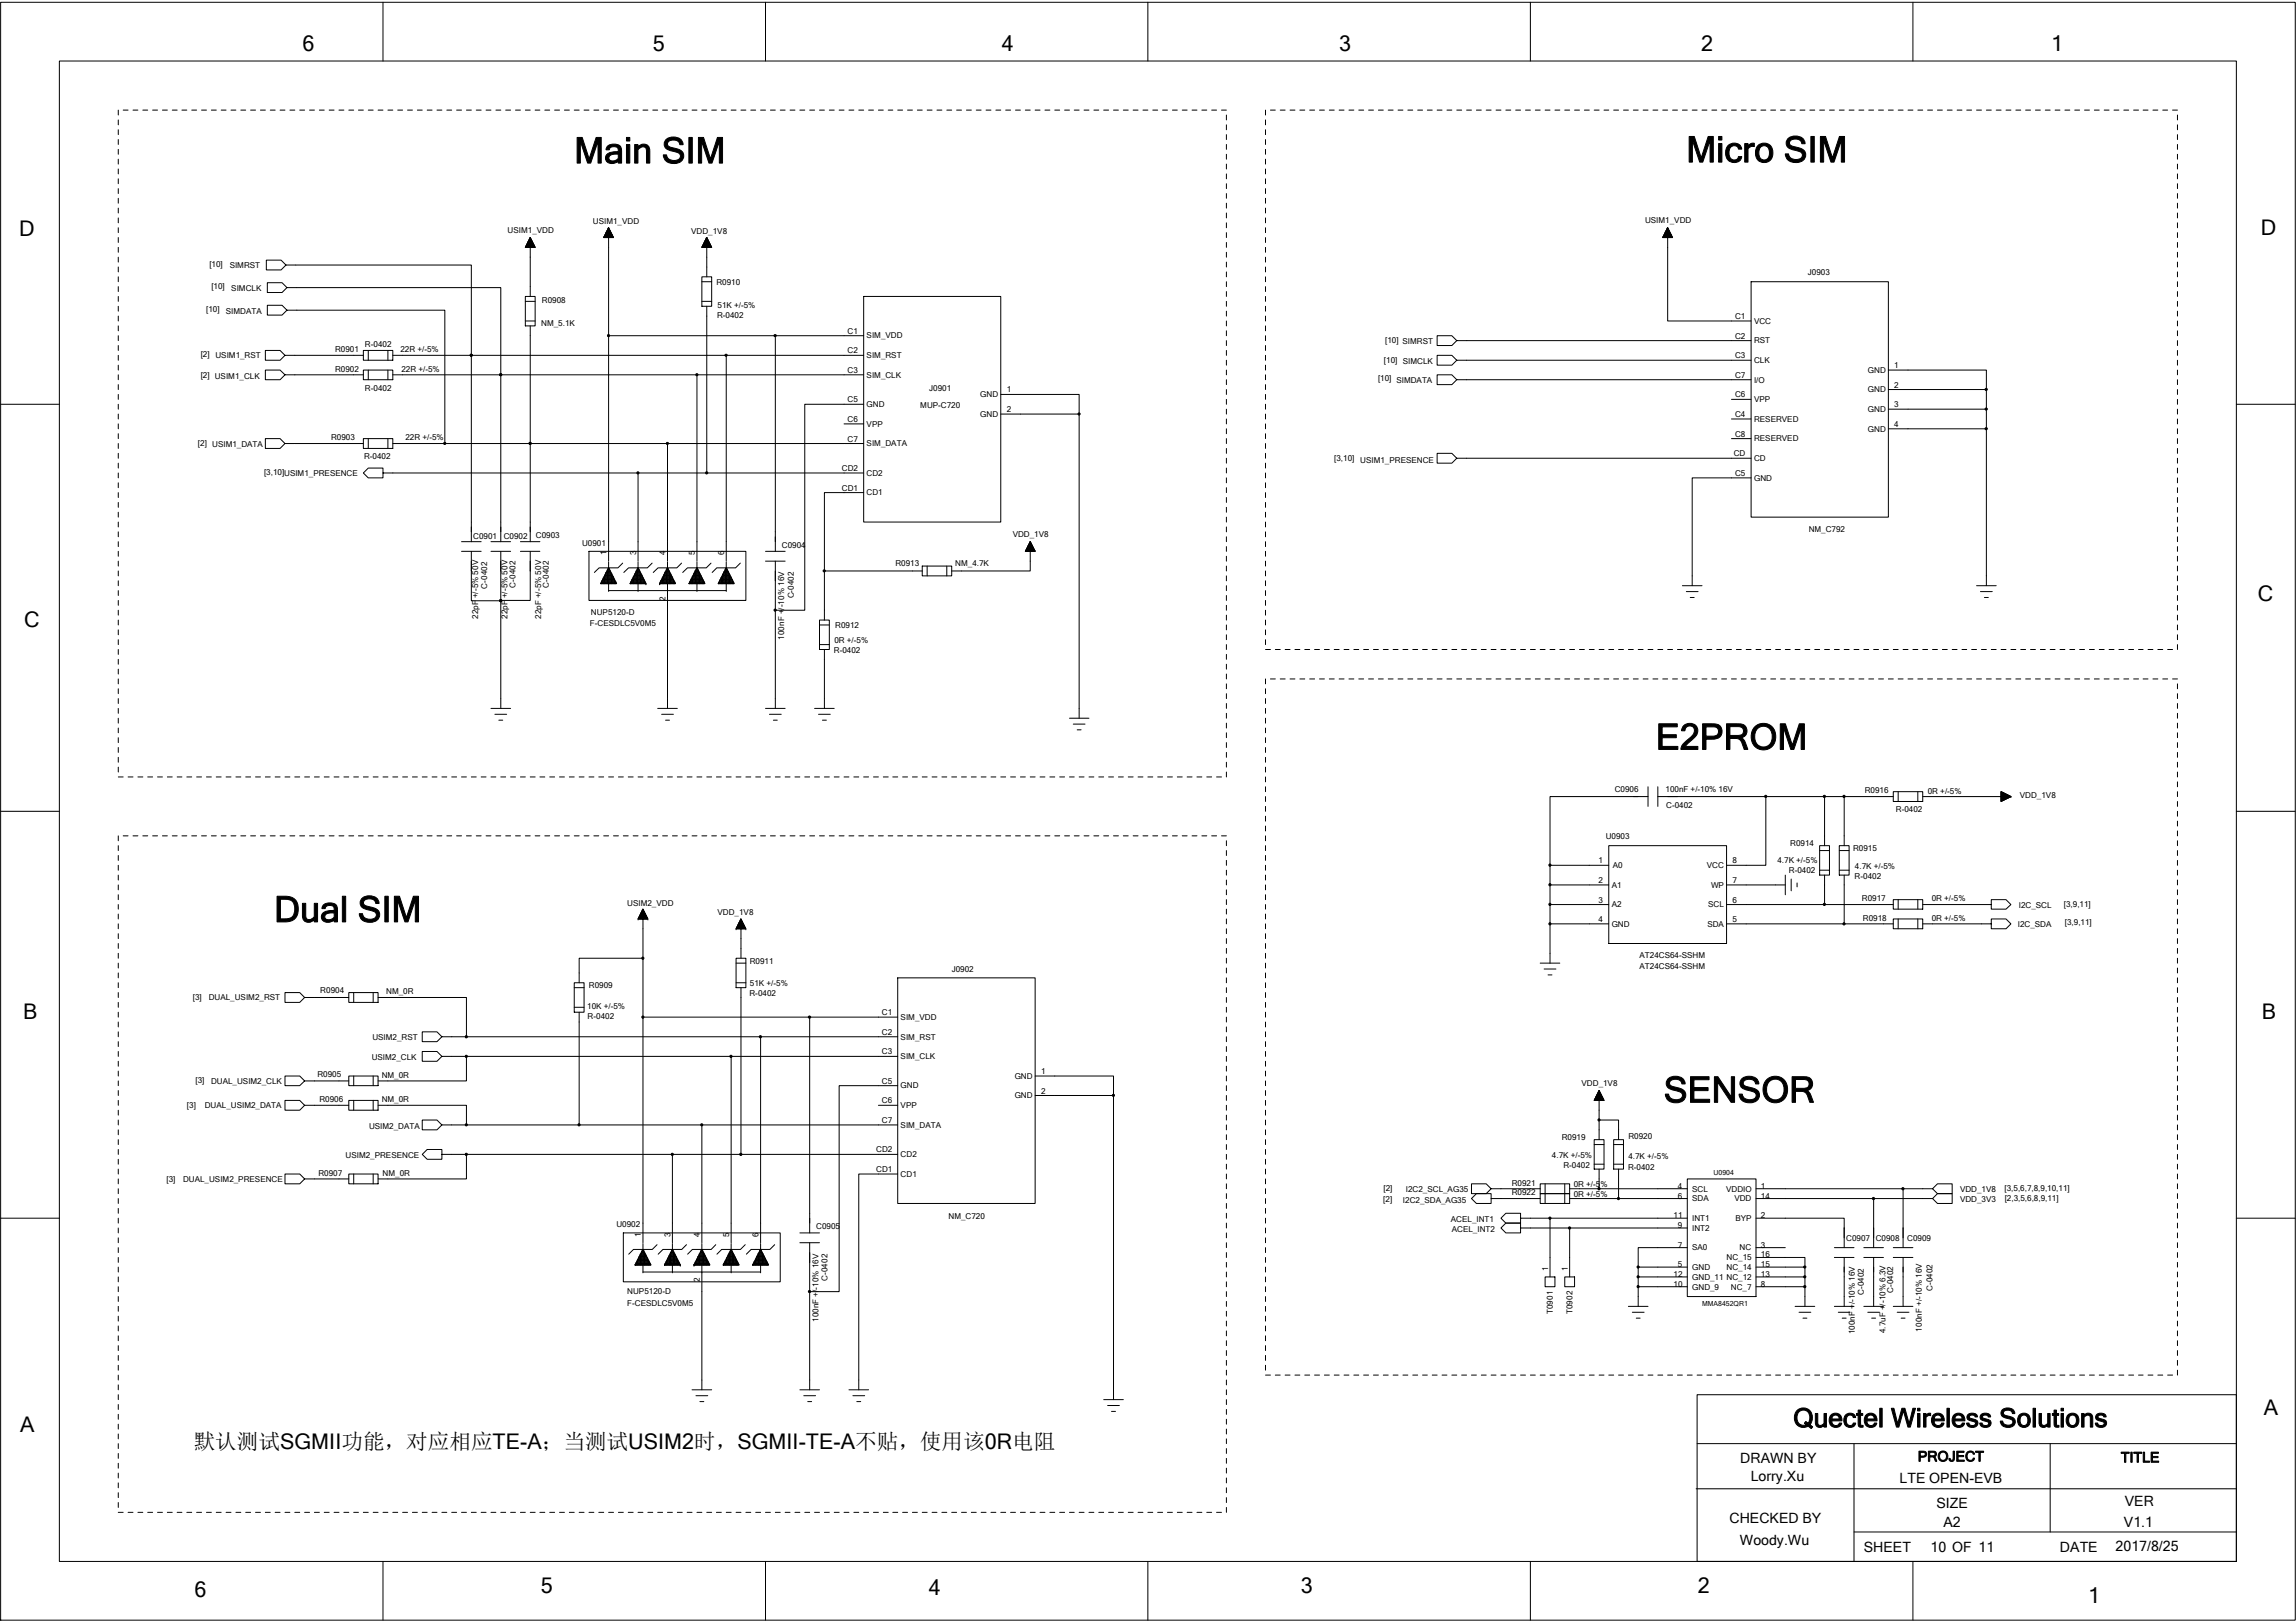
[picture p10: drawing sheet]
<svg xmlns="http://www.w3.org/2000/svg" width="297mm" height="210mm" viewBox="0 0 297 210" stroke-linecap="round" stroke-linejoin="round" font-family="sans-serif">
<defs><g id="words">
<g font-size="4.6">
<text x="74.3" y="21.1">Main SIM</text>
<text x="218.2" y="21">Micro SIM</text>
<text x="214.2" y="97">E2PROM</text>
<text x="35.5" y="119.3">Dual SIM</text>
<text x="215.2" y="142.6">SENSOR</text>
</g>
<text font-size="3.4" x="232" y="184.6">Quectel Wireless Solutions</text>
<g font-size="2.8">
<text x="39.2" y="6.6">6</text>
<text x="84.5" y="6.6">5</text>
<text x="129.6" y="6.6">4</text>
<text x="173.2" y="6.6">3</text>
<text x="220.1" y="6.6">2</text>
<text x="265.4" y="6.6">1</text>
<text x="2.5" y="30.5">D</text>
<text x="292.5" y="30.4">D</text>
<text x="292.1" y="77.8">C</text>
<text x="3.1" y="81.1">C</text>
<text x="3" y="131.8">B</text>
<text x="292.6" y="131.8">B</text>
<text x="2.6" y="185.3">A</text>
<text x="292.9" y="183.1">A</text>
<text x="25.1" y="187.4">默认测试SGMII功能，对应相应TE-A；当测试USIM2时，SGMII-TE-A不贴，使用该0R电阻</text>
<text x="25.2" y="206.6">6</text>
<text x="70" y="206.1">5</text>
<text x="120.2" y="206.3">4</text>
<text x="168.3" y="206.1">3</text>
<text x="219.7" y="206.1">2</text>
<text x="270.2" y="207.3">1</text>
</g>
<g font-size="1.8">
<text x="225.1" y="189.3">DRAWN BY</text>
<text x="226.5" y="191.6">Lorry.Xu</text>
<text x="245.7" y="191.9">LTE OPEN-EVB</text>
<text x="248.1" y="189.1">PROJECT</text>
<text x="274.4" y="189.2">TITLE</text>
<text x="223.7" y="197.1">CHECKED BY</text>
<text x="250.5" y="195.2">SIZE</text>
<text x="251.4" y="197.6">A2</text>
<text x="274.8" y="197.6">V1.1</text>
<text x="274.9" y="194.9">VER</text>
<text x="225.1" y="199.9">Woody.Wu</text>
<text x="241.1" y="200.7">SHEET</text>
<text x="249.8" y="200.7">10 OF 11</text>
<text x="266.5" y="200.7">DATE</text>
<text x="273.7" y="200.6">2017/8/25</text>
</g>
<g font-size="1">
<text x="76.7" y="29">USIM1_VDD</text>
<text x="212.8" y="28.8">USIM1_VDD</text>
<text x="27.1" y="34.5">[10]</text>
<text x="29.7" y="34.7">SIMRST</text>
<text x="65.7" y="30.1">USIM1_VDD</text>
<text x="89.4" y="30.2">VDD_1V8</text>
<text x="233.9" y="35.6">J0903</text>
<text x="26.7" y="40.3">[10]</text>
<text x="27.3" y="37.4">[10]</text>
<text x="29.2" y="40.6">SIMDATA</text>
<text x="29.9" y="37.6">SIMCLK</text>
<text x="70.1" y="39.2">R0908</text>
<text x="92.7" y="36.9">R0910</text>
<text x="92.8" y="41.1">R-0402</text>
<text x="92.8" y="39.9">51K +/-5%</text>
<text x="224.5" y="41.3">C1</text>
<text x="226.9" y="41.9">VCC</text>
<text x="26" y="46.2">[2]</text>
<text x="27.9" y="46.4">USIM1_RST</text>
<text x="43.3" y="45.6">R0901</text>
<text x="47.2" y="44.8">R-0402</text>
<text x="51.8" y="45.6">22R +/-5%</text>
<text x="70" y="42.1">NM_5.1K</text>
<text x="109.7" y="45.7">C2</text>
<text x="109.7" y="43.2">C1</text>
<text x="112.1" y="46.3">SIM_RST</text>
<text x="112.1" y="43.8">SIM_VDD</text>
<text x="179" y="47">[10] SIMCLK</text>
<text x="179.2" y="44.3">[10] SIMRST</text>
<text x="224.5" y="43.8">C2</text>
<text x="224.5" y="46.4">C3</text>
<text x="226.9" y="44.4">RST</text>
<text x="226.9" y="47">CLK</text>
<text x="245.1" y="47.6">1</text>
<text x="26" y="48.9">[2] USIM1_CLK</text>
<text x="43.3" y="48.1">R0902</text>
<text x="47.2" y="50.5">R-0402</text>
<text x="51.9" y="48.1">22R +/-5%</text>
<text x="109.7" y="48.2">C3</text>
<text x="109.7" y="52">C5</text>
<text x="112.1" y="48.9">SIM_CLK</text>
<text x="112.1" y="52.7">GND</text>
<text x="119.1" y="52.8">MUP-C720</text>
<text x="120.2" y="50.5">J0901</text>
<text x="126.8" y="51.4">GND</text>
<text x="126.8" y="53.9">GND</text>
<text x="130.2" y="50.8">1</text>
<text x="130.2" y="53.3">2</text>
<text x="178.3" y="49.3">[10] SIMDATA</text>
<text x="224.5" y="51.4">C6</text>
<text x="224.5" y="48.9">C7</text>
<text x="224.5" y="54">C4</text>
<text x="226.9" y="52">VPP</text>
<text x="226.9" y="49.5">I/O</text>
<text x="241.7" y="48.2">GND</text>
<text x="241.7" y="50.8">GND</text>
<text x="241.7" y="53.3">GND</text>
<text x="245.1" y="50.1">2</text>
<text x="245.1" y="52.7">3</text>
<text x="25.6" y="57.7">[2] USIM1_DATA</text>
<text x="42.8" y="57">R0903</text>
<text x="47.1" y="59.4">R-0402</text>
<text x="52.4" y="57">22R +/-5%</text>
<text x="109.7" y="57.1">C7</text>
<text x="109.7" y="54.6">C6</text>
<text x="112.1" y="57.7">SIM_DATA</text>
<text x="112.1" y="55.2">VPP</text>
<text x="172.6" y="59.7">[3,10]</text>
<text x="176" y="59.8">USIM1_PRESENCE</text>
<text x="224.3" y="59">CD</text>
<text x="224.5" y="56.5">C8</text>
<text x="226.9" y="54.6">RESERVED</text>
<text x="226.9" y="57.1">RESERVED</text>
<text x="226.9" y="59.6">CD</text>
<text x="241.7" y="55.8">GND</text>
<text x="245.1" y="55.2">4</text>
<text x="34.2" y="61.4">[3,10]USIM1_PRESENCE</text>
<text x="108.9" y="63.5">CD1</text>
<text x="108.9" y="60.9">CD2</text>
<text x="112.1" y="64.1">CD1</text>
<text x="112.1" y="61.6">CD2</text>
<text x="224.5" y="61.6">C5</text>
<text x="226.9" y="62.2">GND</text>
<text x="61.2" y="69.7">C0901</text>
<text x="65.2" y="69.7">C0902</text>
<text x="69.3" y="69.6">C0903</text>
<text x="75.3" y="70.6">U0901</text>
<text x="78.5" y="71.8" transform="rotate(-90 78.5 71.8)">1</text>
<text x="82.3" y="71.8" transform="rotate(-90 82.3 71.8)">3</text>
<text x="86.1" y="71.8" transform="rotate(-90 86.1 71.8)">4</text>
<text x="89.9" y="71.8" transform="rotate(-90 89.9 71.8)">5</text>
<text x="93.7" y="71.8" transform="rotate(-90 93.7 71.8)">6</text>
<text x="101.2" y="70.9">C0904</text>
<text x="131" y="69.4">VDD_1V8</text>
<text x="234" y="68.8">NM_C792</text>
<text x="63" y="76.2" transform="rotate(-90 63 76.2)">C-0402</text>
<text x="66.7" y="76" transform="rotate(-90 66.7 76)">C-0402</text>
<text x="71" y="76" transform="rotate(-90 71 76)">C-0402</text>
<text x="86.1" y="77.8" transform="rotate(-90 86.1 77.8)">2</text>
<text x="102.7" y="77.4" transform="rotate(-90 102.7 77.4)">C-0402</text>
<text x="115.8" y="73.3">R0913</text>
<text x="123.6" y="73.3">NM_4.7K</text>
<text x="61.9" y="80.1" transform="rotate(-90 61.9 80.1)">22pF +/-5% 50V</text>
<text x="65.7" y="80.1" transform="rotate(-90 65.7 80.1)">22pF +/-5% 50V</text>
<text x="70" y="80.1" transform="rotate(-90 70 80.1)">22pF +/-5% 50V</text>
<text x="76.3" y="81">F-CESDLC5V0M5</text>
<text x="76.5" y="79.6">NUP5120-D</text>
<text x="101.4" y="82.8" transform="rotate(-90 101.4 82.8)">100nF +/-10% 16V</text>
<text x="107.9" y="83.2">0R +/-5%</text>
<text x="108.1" y="81.2">R0912</text>
<text x="107.9" y="84.5">R-0402</text>
<text x="208.9" y="102.4">C0906</text>
<text x="215.5" y="102.4">100nF +/-10% 16V</text>
<text x="215.6" y="104.6">C-0402</text>
<text x="241.3" y="102.7">R0916</text>
<text x="245.3" y="105.1">R-0402</text>
<text x="249.4" y="102.8">0R +/-5%</text>
<text x="261.3" y="103.3">VDD_1V8</text>
<text x="206.8" y="111.7">1</text>
<text x="207.7" y="108.5">U0903</text>
<text x="208.6" y="112.3">A0</text>
<text x="220.8" y="112.3">VCC</text>
<text x="224.1" y="111.7">8</text>
<text x="230" y="111.7">4.7K +/-5%</text>
<text x="231.4" y="113">R-0402</text>
<text x="231.6" y="109.5">R0914</text>
<text x="239.7" y="110.2">R0915</text>
<text x="239.9" y="113.7">R-0402</text>
<text x="240" y="112.4">4.7K +/-5%</text>
<text x="81.1" y="117.2">USIM2_VDD</text>
<text x="92.8" y="118.4">VDD_1V8</text>
<text x="206.8" y="114.2">2</text>
<text x="206.8" y="116.8">3</text>
<text x="206.8" y="119.3">4</text>
<text x="208.5" y="114.9">A1</text>
<text x="208.5" y="117.4">A2</text>
<text x="208.5" y="119.9">GND</text>
<text x="220.9" y="119.9">SDA</text>
<text x="221" y="117.4">SCL</text>
<text x="221.4" y="114.8">WP</text>
<text x="224.1" y="114.2">7</text>
<text x="224.1" y="116.8">6</text>
<text x="224.1" y="119.3">5</text>
<text x="240.9" y="116.6">R0917</text>
<text x="241" y="119.1">R0918</text>
<text x="249.9" y="116.6">0R +/-5%</text>
<text x="249.9" y="119.1">0R +/-5%</text>
<text x="261" y="119.9">I2C_SDA</text>
<text x="261.2" y="117.5">I2C_SCL</text>
<text x="267" y="117.4">[3,9,11]</text>
<text x="267.1" y="119.6">[3,9,11]</text>
<text x="97" y="124.7">R0911</text>
<text x="123.1" y="125.8">J0902</text>
<text x="212.1" y="124">AT24CS64-SSHM</text>
<text x="212.1" y="125.3">AT24CS64-SSHM</text>
<text x="25" y="129.4">[3]</text>
<text x="27" y="129.4">DUAL_USIM2_RST</text>
<text x="41.4" y="128.5">R0904</text>
<text x="50" y="128.7">NM_0R</text>
<text x="76" y="130.6">10K +/-5%</text>
<text x="76" y="131.8">R-0402</text>
<text x="76.2" y="127.8">R0909</text>
<text x="97" y="128.8">R-0402</text>
<text x="97" y="127.5">51K +/-5%</text>
<text x="114.1" y="131.3">C1</text>
<text x="116.5" y="132">SIM_VDD</text>
<text x="48.1" y="137.2">USIM2_CLK</text>
<text x="48.2" y="134.5">USIM2_RST</text>
<text x="114.1" y="136.4">C3</text>
<text x="114.1" y="133.9">C2</text>
<text x="116.5" y="137">SIM_CLK</text>
<text x="116.5" y="134.5">SIM_RST</text>
<text x="24.2" y="143.4">[3]</text>
<text x="25.3" y="140.2">[3]</text>
<text x="26.5" y="143.4">DUAL_USIM2_DATA</text>
<text x="27.3" y="140.2">DUAL_USIM2_CLK</text>
<text x="41.1" y="139.3">R0905</text>
<text x="41.3" y="142.6">R0906</text>
<text x="49.4" y="142.6">NM_0R</text>
<text x="49.4" y="139.5">NM_0R</text>
<text x="114.1" y="142.7">C6</text>
<text x="114.1" y="140.2">C5</text>
<text x="116.5" y="143.4">VPP</text>
<text x="116.5" y="140.8">GND</text>
<text x="131.3" y="139.6">GND</text>
<text x="131.3" y="142.1">GND</text>
<text x="134.7" y="139">1</text>
<text x="134.7" y="141.5">2</text>
<text x="204.6" y="140.5">VDD_1V8</text>
<text x="44.7" y="149.8">USIM2_PRESENCE</text>
<text x="47.7" y="146">USIM2_DATA</text>
<text x="113.4" y="149.1">CD2</text>
<text x="114.1" y="145.3">C7</text>
<text x="116.5" y="145.9">SIM_DATA</text>
<text x="116.5" y="149.7">CD2</text>
<text x="200.8" y="149.8">4.7K +/-5%</text>
<text x="202.1" y="147.6">R0919</text>
<text x="210.7" y="147.4">R0920</text>
<text x="210.7" y="150">4.7K +/-5%</text>
<text x="21.5" y="152.9">[3]</text>
<text x="23.7" y="152.9">DUAL_USIM2_PRESENCE</text>
<text x="41.2" y="152.1">R0907</text>
<text x="49.5" y="152.1">NM_0R</text>
<text x="113.4" y="151.6">CD1</text>
<text x="116.5" y="152.3">CD1</text>
<text x="179" y="155.6">[2]</text>
<text x="179" y="154">[2]</text>
<text x="181.5" y="155.7">I2C2_SDA_AG35</text>
<text x="181.9" y="154.2">I2C2_SCL_AG35</text>
<text x="195.6" y="153.4">R0921</text>
<text x="195.6" y="154.7">R0922</text>
<text x="202.3" y="151.1">R-0402</text>
<text x="203.6" y="153.5">0R +/-5%</text>
<text x="203.6" y="154.9">0R +/-5%</text>
<text x="210.6" y="151.4">R-0402</text>
<text x="217.1" y="153.8">4</text>
<text x="217.1" y="155.1">6</text>
<text x="218.9" y="154.2">SCL</text>
<text x="218.9" y="155.4">SDA</text>
<text x="223.3" y="154.2">VDDIO</text>
<text x="224.4" y="155.4">VDD</text>
<text x="227.8" y="153.8">1</text>
<text x="227.8" y="155.1">14</text>
<text x="253.6" y="154.2">VDD_1V8</text>
<text x="253.6" y="155.6">VDD_3V3</text>
<text x="259.3" y="154">[3,5,6,7,8,9,10,11]</text>
<text x="259.4" y="155.4">[2,3,5,6,8,9,11]</text>
<text x="79.8" y="158.7">U0902</text>
<text x="82.9" y="160" transform="rotate(-90 82.9 160)">1</text>
<text x="86.7" y="160" transform="rotate(-90 86.7 160)">3</text>
<text x="90.5" y="160" transform="rotate(-90 90.5 160)">4</text>
<text x="94.3" y="160" transform="rotate(-90 94.3 160)">5</text>
<text x="98.1" y="160" transform="rotate(-90 98.1 160)">6</text>
<text x="105.6" y="159">C0905</text>
<text x="122.7" y="157.7">NM_C720</text>
<text x="187.7" y="158.1">ACEL_INT1</text>
<text x="187.8" y="159.4">ACEL_INT2</text>
<text x="216.5" y="157.6">11</text>
<text x="217.1" y="161.4">7</text>
<text x="217.1" y="158.9">9</text>
<text x="218.9" y="161.8">SA0</text>
<text x="218.9" y="159.2">INT2</text>
<text x="218.9" y="158">INT1</text>
<text x="224.5" y="158">BYP</text>
<text x="225.1" y="161.8">NC</text>
<text x="227.8" y="157.6">2</text>
<text x="227.8" y="161.4">3</text>
<text x="238.9" y="160.5">C0907</text>
<text x="242.7" y="160.5">C0908</text>
<text x="246.7" y="160.5">C0909</text>
<text x="81.1" y="167.5">NUP5120-D</text>
<text x="90.5" y="165.9" transform="rotate(-90 90.5 165.9)">2</text>
<text x="107" y="165.7" transform="rotate(-90 107 165.7)">C-0402</text>
<text x="200.3" y="164.4" transform="rotate(-90 200.3 164.4)">1</text>
<text x="202.8" y="164.4" transform="rotate(-90 202.8 164.4)">1</text>
<text x="216.5" y="166.5">10</text>
<text x="216.5" y="165.2">12</text>
<text x="217.1" y="163.9">5</text>
<text x="218.9" y="164.3">GND</text>
<text x="218.9" y="166.8">GND_9</text>
<text x="218.9" y="165.6">GND_11 NC_12</text>
<text x="223.4" y="164.3">NC_14</text>
<text x="223.4" y="163">NC_15</text>
<text x="223.9" y="166.8">NC_7</text>
<text x="227.8" y="166.5">8</text>
<text x="227.8" y="165.2">13</text>
<text x="227.8" y="163.9">15</text>
<text x="227.8" y="162.7">16</text>
<text x="241.1" y="167.6" transform="rotate(-90 241.1 167.6)">C-0402</text>
<text x="244.9" y="167.3" transform="rotate(-90 244.9 167.3)">C-0402</text>
<text x="250" y="167" transform="rotate(-90 250 167)">C-0402</text>
<text x="81.1" y="169">F-CESDLC5V0M5</text>
<text x="105.9" y="171" transform="rotate(-90 105.9 171)">100nF +/-10% 16V</text>
<text x="200.9" y="170" transform="rotate(-90 200.9 170)">T0901</text>
<text x="203.5" y="170" transform="rotate(-90 203.5 170)">T0902</text>
<text x="240" y="172.6" transform="rotate(-90 240 172.6)">100nF +/-10% 16V</text>
<text x="243.9" y="172.5" transform="rotate(-90 243.9 172.5)">4.7uF +/-10% 6.3V</text>
<text x="248.6" y="172.3" transform="rotate(-90 248.6 172.3)">100nF +/-10% 16V</text>
</g>
<g font-size=".9">
<text x="221.7" y="152">U0904</text>
<text x="220.2" y="169">MMA8452QR1</text>
</g>
</g></defs>
<g fill="none" stroke="#000" stroke-width=".13">
<path d="M.1 .3h296.8v209.3h-296.8zM7.7 7.9h281.6v194.1h-281.6zM15.3 14.2v.7M15.3 15.5v.7M15.3 16.8v.6M15.3 18.1v.6M15.3 19.3v.7M15.9 14.2h.7M17.2 14.2h.6M18.5 14.2h.6M19.7 14.2h.7M21 14.2h.7"/>
<path d="M22.3 14.2h.6M23.5 14.2h.7M24.8 14.2h.6M26.1 14.2h.6M27.3 14.2h.7M28.6 14.2h.6M29.9 14.2h.6M31.2 14.2h.6M32.4 14.2h.7M33.7 14.2h.6M35 14.2h.6M36.2 14.2h.7"/>
<path d="M37.5 14.2h.6M38.8 14.2h.6M40 14.2h.7M41.3 14.2h.6M42.6 14.2h.6M43.9 14.2h.6M45.1 14.2h.7M46.4 14.2h.6M47.6 14.2h.7M48.9 14.2h.6M49.5 .3v7.6M50.2 14.2h.6"/>
<path d="M51.5 14.2h.6M52.7 14.2h.7M54 14.2h.6M55.3 14.2h.6M56.5 14.2h.7M57.8 14.2h.6M59.1 14.2h.6M60.3 14.2h.7M61.6 14.2h.6M62.9 14.2h.6M64.2 14.2h.6M65.4 14.2h.7"/>
<path d="M66.7 14.2h.6M68 14.2h.6M69.2 14.2h.6M70.5 14.2h.6M71.8 14.2h.6M73 14.2h.7M74.3 14.2h.6M75.6 14.2h.6M76.8 14.2h.7M78.1 14.2h.6M79.4 14.2h.6M80.6 14.2h.7"/>
<path d="M81.9 14.2h.6M83.2 14.2h.6M84.5 14.2h.6M85.7 14.2h.7M87 14.2h.6M88.3 14.2h.6M89.5 14.2h.7M90.8 14.2h.6M92.1 14.2h.6M93.3 14.2h.7M94.6 14.2h.6M95.9 14.2h.6"/>
<path d="M97.1 14.2h.7M98.4 14.2h.6M99 .3v7.6M99.7 14.2h.6M100.9 14.2h.7M102.2 14.2h.6M103.5 14.2h.6M104.8 14.2h.6M106 14.2h.7M107.3 14.2h.6M108.6 14.2h.6M109.8 14.2h.7"/>
<path d="M111.1 14.2h.6M112.4 14.2h.6M113.6 14.2h.7M114.9 14.2h.6M116.1 14.2h.7M117.4 14.2h.6M118.7 14.2h.6M119.9 14.2h.7M121.2 14.2h.7M122.5 14.2h.6M123.8 14.2h.6M125 14.2h.7"/>
<path d="M126.3 14.2h.6M127.6 14.2h.6M128.8 14.2h.7M130.1 14.2h.6M131.4 14.2h.6M132.6 14.2h.7M133.9 14.2h.7M135.2 14.2h.6M136.5 14.2h.6M137.7 14.2h.7M139 14.2h.6M140.2 14.2h.7"/>
<path d="M141.5 14.2h.7M142.8 14.2h.6M144.1 14.2h.6M145.3 14.2h.7M146.6 14.2h.6M147.9 14.2h.6M148.5 .3v7.6M149.1 14.2h.7M150.4 14.2h.6M151.7 14.2h.6M152.9 14.2h.7M154.2 14.2h.7"/>
<path d="M155.5 14.2h.6M156.8 14.2h.6M158 14.2h.7M158.7 14.9v.6M158.7 16.2v.6M158.7 17.4v.7M158.7 18.7v.6M158.7 20v.6M163.7 14.2v.7M163.7 15.5v.7M163.7 16.8v.6M163.7 18.1v.6"/>
<path d="M163.7 19.3v.7M164.4 14.2h.6M165.6 14.2h.7M166.9 14.2h.6M168.2 14.2h.6M169.4 14.2h.7M170.7 14.2h.6M172 14.2h.6M173.2 14.2h.7M174.5 14.2h.7M175.8 14.2h.6M177.1 14.2h.6"/>
<path d="M178.3 14.2h.7M179.6 14.2h.6M180.9 14.2h.6M182.1 14.2h.7M183.4 14.2h.6M184.7 14.2h.6M185.9 14.2h.7M187.2 14.2h.6M188.5 14.2h.6M189.7 14.2h.7M191 14.2h.6M192.3 14.2h.6"/>
<path d="M193.5 14.2h.7M194.8 14.2h.7M196.1 14.2h.6M197.4 14.2h.6M198 .3v7.6M198.6 14.2h.7M199.9 14.2h.6M201.2 14.2h.6M202.4 14.2h.7M203.7 14.2h.6M205 14.2h.6M206.2 14.2h.7"/>
<path d="M207.5 14.2h.6M208.8 14.2h.6M210 14.2h.7M211.3 14.2h.6M212.6 14.2h.6M213.8 14.2h.7M215.1 14.2h.6M216.4 14.2h.6M217.7 14.2h.6M218.9 14.2h.7M220.2 14.2h.6M221.5 14.2h.6"/>
<path d="M222.7 14.2h.7M224 14.2h.6M225.3 14.2h.6M226.5 14.2h.7M227.8 14.2h.6M229.1 14.2h.6M230.4 14.2h.6M231.6 14.2h.6M232.9 14.2h.6M234.1 14.2h.7M235.4 14.2h.6M236.7 14.2h.6"/>
<path d="M238 14.2h.6M239.2 14.2h.7M240.5 14.2h.6M241.8 14.2h.6M243 14.2h.7M244.3 14.2h.6M245.6 14.2h.6M246.8 14.2h.7M247.5 .3v7.6M248.1 14.2h.6M249.4 14.2h.6M250.7 14.2h.6"/>
<path d="M251.9 14.2h.7M253.2 14.2h.6M254.4 14.2h.7M255.7 14.2h.6M257 14.2h.6M258.3 14.2h.6M259.5 14.2h.7M260.8 14.2h.6M262.1 14.2h.6M263.3 14.2h.7M264.6 14.2h.6M265.9 14.2h.6"/>
<path d="M267.1 14.2h.7M268.4 14.2h.6M269.7 14.2h.6M271 14.2h.6M272.2 14.2h.7M273.5 14.2h.6M274.8 14.2h.6M276 14.2h.7M277.3 14.2h.6M278.5 14.2h.7M279.8 14.2h.6M281.1 14.2h.6"/>
<path d="M281.7 14.9v.6M281.7 16.2v.6M281.7 17.4v.7M281.7 18.7v.6M281.7 20v.6M15.3 20.6v.6M15.3 21.9v.6M15.3 23.1v.7M15.3 24.4v.6M15.3 25.7v.6M15.3 26.9v.7M15.3 28.2v.6"/>
<path d="M15.3 29.5v.6M15.3 30.7v.7M15.3 32v.6M15.3 33.3v.6M15.3 34.5v.7M15.3 35.8v.6M15.3 37.1v.6M15.3 38.4v.6M15.3 39.6v.7M37 34.3l-.6-.6h-1.9v1.2h1.9l.6-.6h24v11.7M37.1 37.2l-.6-.6h-1.9v1.2h1.9l.6-.6h27.7v32.9M68 32l.6-1.3v7.7"/>
<path d="M68 38.4h1.2v3.8h-1.2zM68 39h1.2M68 32h1.2M68 31.9v.1M68 31.9h1.2M68 31.8v.2M68 31.9h1.1v.1M68.1 31.8h1M68.1 31.7v.3M68.1 31.7h1v.3M68.1 31.7h1M68.1 32v-.4h1v.4"/>
<path d="M68.2 31.6h.8M68.2 31.5h.8v.5M68.3 31.3h.6v.7M68.3 31.2v.8M68.3 31.2h.6v.8M68.4 31.2h.4M68.4 31.1v.9M68.4 31.1h.4v.9M68.4 31.1h.4M68.4 31v1M68.4 31h.3v1M68.5 31h.2"/>
<path d="M68.5 30.9h.2v1.1M68.6 30.8v1.2M68.6 30.7v1.3M68.6 30.7h.1M68.6 30.7l.6 1.3h-1.2M68.7 30.9h-.2v1.1M68.9 31.3h-.6v.7M68.9 31.4h-.6l-.1 .6M69 31.5h-.8v.5M78.1 30.6v.1h1.3M78.1 30.7h1.3M78.1 30.6h1.2"/>
<path d="M78.2 30.6v.1M78.2 30.6h1.1v.1M78.2 30.5h1.1M78.2 30.7v-.2h1v.2M78.2 30.4h1M78.3 30.4v.3M78.3 30.4h.9v.3M78.3 30.3h.9M78.3 30.2v.5M78.3 30.3h.8v.4M78.4 30.2h.7M78.4 30.1v.6"/>
<path d="M78.4 30.2h.7v.5M78.4 30.1h.7M78.4 30v.7M78.4 30.1h.6v.6M78.5 30h.5M78.5 30h.5v.7M78.5 29.8v.9M78.5 29.9h.4v.8M78.5 29.8h.4M78.6 29.8h.3v.9M78.6 29.6v1.1M78.6 29.7h.2v1"/>
<path d="M78.7 29.6h.1M78.7 29.5v1.2M78.7 29.6h.1v1.1M78.7 29.5h.1M78.7 29.5l.7 1.2h-1.3l.6-1.2v43.1M78.9 29.7h-.3v1M79 29.9h-.5v.8M90.8 35.8h1.3v3.8h-1.3zM90.8 39h1.3M90.8 36.4h1.3M90.8 32h1.3M90.8 31.9v.1"/>
<path d="M90.8 31.9h1.2M90.9 31.8v.2M90.9 31.9h1.1v.1M90.9 31.8h1.1M90.9 31.7v.3M90.9 31.8h1v.2M90.9 31.7h1M91 32v-.4h.9v.4M91 31.6h.9M91 31.5h.8v.5M91.1 31.4v.6M91.1 31.5h.7v.5"/>
<path d="M91.1 31.4h.7M91.1 31.3v.7M91.1 31.3h.6v.7M91.2 31.3h.5M91.2 31.2v.8M91.2 31.2h.5v.8M91.2 31.2h.5M91.2 31.1h.4v.9M91.3 31h.3v1M91.3 30.9h.2v1.1M91.4 30.8v1.2M91.4 30.8h.1v1.2"/>
<path d="M91.4 30.8h.1M91.4 30.7v1.3M91.4 30.7h.1M91.4 30.7l.7 1.3h-1.3l.6-1.3v5.1M91.4 39.6v21.6M91.5 30.9h-.1l-.1 1.1M91.6 31h-.3v1M91.6 31.1h-.4v.9M91.8 31.5h-.7l-.1 .5M111.7 38.4h17.8v29.1h-17.8zM158.7 21.2v.7M158.7 22.5v.6"/>
<path d="M158.7 23.8v.6M158.7 25v.7M158.7 26.3v.6M158.7 27.6v.6M158.7 28.8v.7M158.7 30.1v.6M158.7 31.4v.6M158.7 32.6v.7M158.7 33.9v.6M158.7 35.2v.6M158.7 36.4v.7M158.7 37.7v.7"/>
<path d="M158.7 39v.6M163.7 20.6v.6M163.7 21.9v.6M163.7 23.1v.7M163.7 24.4v.6M163.7 25.7v.6M163.7 26.9v.7M163.7 28.2v.6M163.7 29.5v.6M163.7 30.7v.7M163.7 32v.6M163.7 33.3v.6"/>
<path d="M163.7 34.5v.7M163.7 35.8v.6M163.7 37.1v.6M163.7 38.4v.6M163.7 39.6v.7M215.1 30.6v.1M215.1 30.7h1.3h-1.3M215.2 30.6h1.1M215.2 30.6v.1M215.2 30.6h1.1v.1M215.2 30.5h1.1M215.2 30.7v-.2h1.1v.2"/>
<path d="M215.3 30.4h.9M215.3 30.4v.3M215.3 30.4h.9v.3M215.3 30.3h.9M215.3 30.2v.5M215.3 30.3h.9v.4M215.4 30.2h.7M215.4 30.1v.6M215.4 30.2h.7v.5M215.4 30.1h.7M215.4 30v.7M215.4 30.1h.6v.6"/>
<path d="M215.5 30h.5M215.5 30h.5v.7M215.5 29.8v.9M215.5 29.9h.4v.8M215.6 29.8h.3M215.6 29.7v1M215.6 29.8h.3v.9M215.6 29.7h.3M215.6 29.6v1.1M215.6 29.7h.3v1M215.7 29.6h.1M215.7 29.5v1.2"/>
<path d="M215.7 29.6h.1v1.1M215.7 29.5h.1M215.7 29.5l.7 1.2h-1.3l.6-1.2v12h10.8M216 29.9h-.5v.8M226.5 36.4h17.8v30.5h-17.8zM281.7 21.2v.7M281.7 22.5v.6M281.7 23.8v.6M281.7 25v.7M281.7 26.3v.6M281.7 27.6v.6M281.7 28.8v.7"/>
<path d="M281.7 30.1v.6M281.7 31.4v.6M281.7 32.6v.7M281.7 33.9v.6M281.7 35.2v.6M281.7 36.4v.7M281.7 37.7v.7M281.7 39v.6M.1 52.3h7.6M15.3 40.9v.6M15.3 42.2v.6M15.3 43.4v.7"/>
<path d="M15.3 44.7v.6M15.3 46v.6M15.3 47.2v.7M15.3 48.5v.6M15.3 49.8v.6M15.3 51v.7M15.3 52.3v.6M15.3 53.6v.6M15.3 54.8v.7M15.3 56.1v.6M15.3 57.4v.6M15.3 58.7v.6"/>
<path d="M15.3 59.9v.7M36.9 57.4l-.7-.7h-1.9v1.3h1.9l.7-.6h10.1M37.1 40.1l-.6-.6h-1.9v1.3h1.9l.6-.7h20.4v17.3M47 45.3h3.8v1.3h-3.8zM47 47.9h3.8v1.2h-3.8zM47 56.7h3.8v1.3h-3.8zM47 46h-10.1l-.7 .6h-1.9v-1.3h1.9l.7 .7M47 48.5h-10.1l-.7 .6h-1.9v-1.2h1.9l.7 .6M47.6 45.3v1.3M47.6 47.9v1.2M47.6 56.7v1.3M50.2 45.3v1.3"/>
<path d="M50.2 47.9v1.2M50.2 56.7v1.3M50.8 57.4h6.7M50.8 48.5h60.9M50.8 46h60.9M57.5 57.4h28.9M61 46h.1M61 46v24.1M68 41.5h1.2M68.6 42.2v27.9M78.7 43.4h33M90.2 48.5v24.1"/>
<path d="M94 46v26.6M100.3 43.4v27.9M109.2 54.8h2.5M111.7 57.4h-25.3v15.2M111.7 52.3h-7.6v26.7h-3.8v12.7M129.5 51h10.1v41.9M129.5 53.6h10.1M158.7 40.3v.6M158.7 41.5v.7M158.7 42.8v.6M158.7 44.1v.6M158.7 45.3v.7"/>
<path d="M158.7 46.6v.6M158.7 47.9v.6M158.7 49.1v.7M158.7 50.4v.6M158.7 51.7v.6M158.7 52.9v.7M158.7 54.2v.6M158.7 55.5v.6M158.7 56.7v.7M158.7 58v.7M158.7 59.3v.6M163.7 40.9v.6"/>
<path d="M163.7 42.2v.6M163.7 43.4v.7M163.7 44.7v.6M163.7 46v.6M163.7 47.2v.7M163.7 48.5v.6M163.7 49.8v.6M163.7 51v.7M163.7 52.3v.6M163.7 53.6v.6M163.7 54.8v.7M163.7 56.1v.6"/>
<path d="M163.7 57.4v.6M163.7 58.7v.6M163.7 59.9v.7M188.5 44.1l-.7-.7h-1.9v1.3h1.9l.7-.6h38M188.5 46.6l-.7-.6h-1.9v1.2h1.9l.7-.6h38M188.5 49.1l-.7-.6h-1.9v1.3h1.9l.7-.7h38M188.5 59.3l-.7-.6h-1.9v1.2h1.9l.7-.6h38M224 51.7h2.5M224 54.2h2.5M224 56.7h2.5M244.3 47.9h12.7v5M244.3 55.5h12.7"/>
<path d="M244.3 50.4h12.7M244.3 52.9h12.7M257 52.9v22.9M281.7 40.3v.6M281.7 41.5v.7M281.7 42.8v.6M281.7 44.1v.6M281.7 45.3v.7M281.7 46.6v.6M281.7 47.9v.6M281.7 49.1v.7M281.7 50.4v.6"/>
<path d="M281.7 51.7v.6M281.7 52.9v.7M281.7 54.2v.6M281.7 55.5v.6M281.7 56.7v.7M281.7 58v.7M281.7 59.3v.6M289.3 52.3h7.6M15.3 61.2v.6M15.3 62.5v.6M15.3 63.7v.7M15.3 65v.6"/>
<path d="M15.3 66.3v.6M15.3 67.5v.7M15.3 68.8v.6M15.3 70.1v.6M15.3 71.3v.7M15.3 72.6v.6M15.3 73.9v.6M15.3 75.1v.7M15.3 76.4v.6M15.3 77.7v.6M15.3 79v.6M49.5 61.2v.6h-1.9l-.6-.6 .6-.6h1.9v.6h33v11.4"/>
<path d="M59.7 70.1h2.5M59.7 71.3h2.5M61 71.3v6.4h3.8v14M63.5 70.1h2.6M63.5 71.3h2.6M64.8 77.7h.1M64.8 71.3v6.4M67.3 70.1h2.5M67.3 71.3h2.5M68.6 71.3v6.4h-3.8M76.2 71.3h20.3v6.4h-20.3zM78.7 73.5h-1.2l-.6 .6"/>
<path d="M78.7 72.7v.8M78.7 75.5v1M78.7 76.4h15.3M80.6 72.9l-.7 .6h-1.2M82.5 73.5h-1.2l-.6 .6M82.5 72.7v.8M82.5 75.5v1M82.5 61.2h29.2M84.4 72.9l-.6 .6h-1.3M86.4 73.5h-1.3l-.6 .6M86.4 72.7v.8M86.4 75.5v16.2"/>
<path d="M88.2 72.9l-.6 .6h-1.2M90.2 73.5h-1.3l-.6 .6M90.2 75.5v1M90.2 72.7v.8M92 72.9l-.6 .6h-1.2M94 73.5h-1.3l-.6 .6M94 72.7v.8M94 75.5v1M95.8 72.9l-.6 .6h-1.2M99 71.3h2.6M99 72.6h2.6M100.3 72.6v6.4"/>
<path d="M106.7 73.9v6.3M111.7 63.7h-5v10.2M119.3 73.9h-12.6M119.3 73.2h3.8v1.3h-3.8zM119.9 73.2v1.3M122.5 73.2v1.3M132.6 71.3h1.3M132.7 71.2v.1M132.7 71.3h1.2M132.7 71.2h1.2v.1M132.8 71.1h1M132.8 71.3v-.2h1v.2"/>
<path d="M132.8 71v.3M132.8 71h.9v.3M132.9 71h.8M132.9 70.9v.4M132.9 70.9h.8v.4M132.9 70.8h.8M132.9 70.8v.5M132.9 70.8h.7v.5M133 70.7h.6M133 70.7h.6v.6M133 70.5v.8M133 70.6h.5v.7"/>
<path d="M133.1 70.5h.4M133.1 70.4v.9M133.1 70.5h.4v.8M133.1 70.4h.4M133.1 70.3v1M133.1 70.4h.4v.9M133.2 70.3h.2M133.2 70.2v1.1M133.2 70.3h.2v1M133.2 70.2h.2M133.2 70.2h.1v1.1M133.3 70.1v1.2"/>
<path d="M133.3 70.1h.1M133.3 70.1l.6 1.2h-1.3l.7-1.2v3.8h-10.2M133.3 70.1l-.1 1.2M133.6 70.6h-.6v.7M158.7 60.6v.6M158.7 61.8v.7M158.7 63.1v.6M158.7 64.4v.6M158.7 65.6v.7M158.7 66.9v.6M158.7 68.2v.6M158.7 69.4v.7"/>
<path d="M158.7 70.7v.6M158.7 72v.6M158.7 73.2v.7M158.7 74.5v.6M158.7 75.8v.6M158.7 77v.7M158.7 78.3v.7M158.7 79.6v.6M163.7 61.2v.6M163.7 62.5v.6M163.7 63.7v.7M163.7 65v.6"/>
<path d="M163.7 66.3v.6M163.7 67.5v.7M163.7 68.8v.6M163.7 70.1v.6M163.7 71.3v.7M163.7 72.6v.6M163.7 73.9v.6M163.7 75.1v.7M163.7 76.4v.6M163.7 77.7v.6M163.7 79v.6M217.7 75.8h2.5"/>
<path d="M218.2 76.5h1.5M218.7 77.3h.5M226.5 61.8h-7.6v14M255.7 75.8h2.6M256.2 76.5h1.5M256.7 77.3h.5M281.7 60.6v.6M281.7 61.8v.7M281.7 63.1v.6M281.7 64.4v.6M281.7 65.6v.7M281.7 66.9v.6"/>
<path d="M281.7 68.2v.6M281.7 69.4v.7M281.7 70.7v.6M281.7 72v.6M281.7 73.2v.7M281.7 74.5v.6M281.7 75.8v.6M281.7 77v.7M281.7 78.3v.7M281.7 79.6v.6M15.3 80.2v.7M15.3 81.5v.6"/>
<path d="M15.3 82.8v.6M15.3 84v.7M15.3 85.3v.6M15.3 86.6v.6M15.3 87.8v.7M15.3 89.1v.6M15.3 90.4v.6M15.3 91.7v.6M15.3 92.9v.7M15.3 94.2v.6M15.3 95.4v.7M15.3 96.7v.6"/>
<path d="M15.3 98v.6M15.3 99.3v.6M63.5 91.7h2.6M64 92.4h1.5M64.5 93.2h.5M85.1 91.7h2.5M85.6 92.4h1.5M86.1 93.2h.5M99 91.7h2.6M99.5 92.4h1.6M100.1 93.2h.5M105.4 91.7h2.5"/>
<path d="M105.9 92.4h1.5M106 80.2h1.3v3.8h-1.3zM106 83.4h1.3M106 80.9h1.3M106.4 93.2h.5M106.7 84v7.7M138.4 92.9h2.5M138.9 93.7h1.5M139.4 94.4h.5M158.7 80.9v.6M158.7 82.1v.7M158.7 83.4v.6"/>
<path d="M158.7 84.7v.6M158.7 85.9v.7M158.7 87.2v.6M158.7 88.5v.6M158.7 89.7v.7M158.7 91v.7M158.7 92.3v.6M158.7 93.6v.6M158.7 94.8v.6M158.7 96.1v.6M158.7 97.3v.7M158.7 98.6v.7"/>
<path d="M158.7 99.9v.6M163.7 80.2v.7M163.7 81.5v.6M163.7 82.8v.6M163.7 84h.7M163.7 87.8v.7M163.7 89.1v.6M163.7 90.4v.6M163.7 91.7v.6M163.7 92.9v.7M163.7 94.2v.6M163.7 95.4v.7"/>
<path d="M163.7 96.7v.6M163.7 98v.6M163.7 99.3v.6M164.4 87.8h.6M165 84h.6M165.6 87.8h.7M166.3 84h.6M166.9 87.8h.6M167.5 84h.7M168.2 87.8h.6M168.8 84h.6M169.4 87.8h.7"/>
<path d="M170.1 84h.6M170.7 87.8h.6M171.3 84h.7M172 87.8h.6M172.6 84h.6M173.2 87.8h.7M173.9 84h.6M174.5 87.8h.7M175.2 84h.6M175.8 87.8h.6M176.4 84h.7M177.1 87.8h.6"/>
<path d="M177.7 84h.6M178.3 87.8h.7M179 84h.6M179.6 87.8h.6M180.2 84h.7M180.9 87.8h.6M181.5 84h.6M182.1 87.8h.7M182.8 84h.6M183.4 87.8h.6M184 84h.7M184.7 87.8h.6"/>
<path d="M185.3 84h.6M185.9 87.8h.7M186.6 84h.6M187.2 87.8h.6M187.8 84h.7M188.5 87.8h.6M189.1 84h.6M189.7 87.8h.7M190.4 84h.6M191 87.8h.6M191.6 84h.7M192.3 87.8h.6"/>
<path d="M192.9 84h.6M193.5 87.8h.7M194.2 84h.6M194.8 87.8h.7M195.4 84h.7M196.1 87.8h.6M196.7 84h.7M197.4 87.8h.6M198 84h.6M198.6 87.8h.7M199.3 84h.6M199.9 87.8h.6"/>
<path d="M200.5 84h.7M201.2 87.8h.6M201.8 84h.6M202.4 87.8h.7M203.1 84h.6M203.7 87.8h.6M204.3 84h.7M205 87.8h.6M205.6 84h.6M206.2 87.8h.7M206.9 84h.6M207.5 87.8h.6"/>
<path d="M208.1 84h.7M208.8 87.8h.6M209.4 84h.6M210 87.8h.7M210.7 84h.6M211.3 87.8h.6M211.9 84h.7M212.6 87.8h.6M213.2 84h.6M213.8 87.8h.7M214.5 84h.6M215.1 87.8h.6"/>
<path d="M215.7 84h.7M216.4 87.8h.6M217 84h.7M217.7 87.8h.6M218.3 84h.6M218.9 87.8h.7M219.6 84h.6M220.2 87.8h.6M220.8 84h.7M221.5 87.8h.6M222.1 84h.6M222.7 87.8h.7"/>
<path d="M223.4 84h.6M224 87.8h.6M224.6 84h.7M225.3 87.8h.6M225.9 84h.6M226.5 87.8h.7M227.2 84h.6M227.8 87.8h.6M228.4 84h.7M229.1 87.8h.6M229.7 84h.7M230.4 87.8h.6"/>
<path d="M231 84h.6M231.6 87.8h.6M232.2 84h.7M232.9 87.8h.6M233.5 84h.6M234.1 87.8h.7M234.8 84h.6M235.4 87.8h.6M236 84h.7M236.7 87.8h.6M237.3 84h.7M238 87.8h.6"/>
<path d="M238.6 84h.6M239.2 87.8h.7M239.9 84h.6M240.5 87.8h.6M241.1 84h.7M241.8 87.8h.6M242.4 84h.6M243 87.8h.7M243.7 84h.6M244.3 87.8h.6M244.9 84h.7M245.6 87.8h.6"/>
<path d="M246.2 84h.6M246.8 87.8h.7M247.5 84h.6M248.1 87.8h.6M248.7 84h.7M249.4 87.8h.6M250 84h.7M250.7 87.8h.6M251.3 84h.6M251.9 87.8h.7M252.6 84h.6M253.2 87.8h.6"/>
<path d="M253.8 84h.6M254.4 87.8h.7M255.1 84h.6M255.7 87.8h.6M256.3 84h.7M257 87.8h.6M257.6 84h.7M258.3 87.8h.6M258.9 84h.6M259.5 87.8h.7M260.2 84h.6M260.8 87.8h.6"/>
<path d="M261.4 84h.7M262.1 87.8h.6M262.7 84h.6M263.3 87.8h.7M264 84h.6M264.6 87.8h.6M265.2 84h.7M265.9 87.8h.6M266.5 84h.6M267.1 87.8h.7M267.8 84h.6M268.4 87.8h.6"/>
<path d="M269 84h.7M269.7 87.8h.6M270.3 84h.7M271 87.8h.6M271.6 84h.6M272.2 87.8h.7M272.9 84h.6M273.5 87.8h.6M274.1 84h.7M274.8 87.8h.6M275.4 84h.6M276 87.8h.7"/>
<path d="M276.7 84h.6M277.3 87.8h.6M277.9 84h.6M278.5 87.8h.7M279.2 84h.6M279.8 87.8h.6M280.4 84h.7M281.1 87.8h.6M281.7 80.9v.6M281.7 82.1v.7M281.7 83.4v.6M281.7 88.5v.6"/>
<path d="M281.7 89.7v.7M281.7 91v.7M281.7 92.3v.6M281.7 93.6v.6M281.7 94.8v.6M281.7 96.1v.6M281.7 97.3v.7M281.7 98.6v.7M281.7 99.9v.6M.1 105h7.6M15.3 108.1v.7M15.3 109.4v.6"/>
<path d="M15.3 110.7v.6M15.3 112v.6M15.3 113.2v.7M15.3 114.5v.6M15.3 115.8v.6M15.3 117v.6M15.3 118.3v.6M15.3 119.5v.7M15.3 100.5h.6M15.9 108.1h.7M16.6 100.5h.6M17.2 108.1h.6"/>
<path d="M17.8 100.5h.7M18.5 108.1h.6M19.1 100.5h.6M19.7 108.1h.7M20.4 100.5h.6M21 108.1h.7M21.7 100.5h.6M22.3 108.1h.6M22.9 100.5h.6M23.5 108.1h.7M24.2 100.5h.6M24.8 108.1h.6"/>
<path d="M25.4 100.5h.7M26.1 108.1h.6M26.7 100.5h.6M27.3 108.1h.7M28 100.5h.6M28.6 108.1h.6M29.2 100.5h.7M29.9 108.1h.6M30.5 100.5h.7M31.2 108.1h.6M31.8 100.5h.6M32.4 108.1h.7"/>
<path d="M33.1 100.5h.6M33.7 108.1h.6M34.3 100.5h.7M35 108.1h.6M35.6 100.5h.6M36.2 108.1h.7M36.9 100.5h.6M37.5 108.1h.6M38.1 100.5h.7M38.8 108.1h.6M39.4 100.5h.6M40 108.1h.7"/>
<path d="M40.7 100.5h.6M41.3 108.1h.6M41.9 100.5h.7M42.6 108.1h.6M43.2 100.5h.7M43.9 108.1h.6M44.5 100.5h.6M45.1 108.1h.7M45.8 100.5h.6M46.4 108.1h.6M47 100.5h.6M47.6 108.1h.7"/>
<path d="M48.3 100.5h.6M48.9 108.1h.6M49.5 100.5h.7M50.2 108.1h.6M50.8 100.5h.7M51.5 108.1h.6M52.1 100.5h.6M52.7 108.1h.7M53.4 100.5h.6M54 108.1h.6M54.6 100.5h.7M55.3 108.1h.6"/>
<path d="M55.9 100.5h.6M56.5 108.1h.7M57.2 100.5h.6M57.8 108.1h.6M58.4 100.5h.7M59.1 108.1h.6M59.7 100.5h.6M60.3 108.1h.7M61 100.5h.6M61.6 108.1h.6M62.2 100.5h.7M62.9 108.1h.6"/>
<path d="M63.5 100.5h.7M64.2 108.1h.6M64.8 100.5h.6M65.4 108.1h.7M66.1 100.5h.6M66.7 108.1h.6M67.3 100.5h.7M68 108.1h.6M68.6 100.5h.6M69.2 108.1h.6M69.8 100.5h.7M70.5 108.1h.6"/>
<path d="M71.1 100.5h.7M71.8 108.1h.6M72.4 100.5h.6M73 108.1h.7M73.7 100.5h.6M74.3 108.1h.6M74.9 100.5h.7M75.6 108.1h.6M76.2 100.5h.6M76.8 108.1h.7M77.5 100.5h.6M78.1 108.1h.6"/>
<path d="M78.7 100.5h.7M79.4 108.1h.6M80 100.5h.6M80.6 108.1h.7M81.3 100.5h.6M81.9 108.1h.6M82.5 118.9h.1M82.5 100.5h.7M82.6 118.9h1.2M82.6 118.8h1.2M82.7 118.7v.2M82.7 118.7h1"/>
<path d="M82.7 118.6h1v.3M82.7 118.5v.4M82.7 118.5h.9v.4M82.8 118.5h.8M82.8 118.4v.5M82.8 118.4h.8M82.8 118.4h.7M82.8 118.3v.6M82.8 118.3h.7v.6M82.9 118.3h.6M82.9 118.1v.8M82.9 118.2h.6"/>
<path d="M82.9 118.2h.5l.1 .7M82.9 118.1h.5M83 117.9v1M83 118h.4M83 118h.3M83.1 117.8v1.1M83.1 117.9h.2M83.1 117.7v1.2M83.1 117.8h.1M83.2 117.6v1.3M83.2 117.7v1.2M83.2 117.7h.1"/>
<path d="M83.2 117.6l.6 1.3h-1.3l.7-1.3v6.4h-8.3v3.1M83.2 108.1h.6M83.2 117.8v1.1M83.3 117.9v1M83.4 118v.9M83.4 118.1h-.4l-.1 .8M83.4 118.1v.8M83.6 118.4v.5M83.6 118.6h-.9v.3M83.7 118.7v.2M83.7 118.8h-1.1v.1M83.8 118.8v.1"/>
<path d="M83.8 118.9h.1M83.8 100.5h.7M84.5 108.1h.6M85.1 100.5h.6M85.7 108.1h.7M86.4 100.5h.6M87 108.1h.6M87.6 100.5h.7M88.3 108.1h.6M88.9 100.5h.6M89.5 108.1h.7M90.2 100.5h.6"/>
<path d="M90.8 108.1h.6M91.4 100.5h.7M92.1 108.1h.6M92.7 100.5h.6M93.3 108.1h.7M94 100.5h.6M94.6 108.1h.6M95.2 100.5h.7M95.3 120v.2M95.3 120h1.1M95.4 120h1v.2M95.4 119.9h.9"/>
<path d="M95.4 119.7v.5M95.4 119.8h.9v.4M95.4 119.7h.9M95.5 119.6v.6M95.5 119.7h.7M95.5 119.6h.7M95.5 119.5v.7M95.5 119.5h.7M95.6 119.4v.8M95.6 119.5h.5v.7M95.6 119.4h.5M95.6 119.3v.9"/>
<path d="M95.6 119.3h.5v.9M95.7 119.2v1M95.7 119.3h.3M95.7 119.2h.3M95.7 119.1v1.1M95.8 119.1h.1M95.8 119v1.2M95.8 119h.1M95.8 118.9v1.3M95.9 118.9h.1M95.9 118.9l.6 1.3h-1.3l.7-1.3v5.1M95.9 108.1h.6"/>
<path d="M95.9 119v1.2M95.9 119.1v1.1M96 119.1v1.1M96 119.3v.9M96.2 119.6v.6M96.2 119.7v.5M96.3 119.8h-.9v.4M96.3 119.9v.3M96.5 100.5h.6M97.1 108.1h.7M97.8 100.5h.6M98.4 108.1h.6"/>
<path d="M99 100.5h.7M99.7 108.1h.6M100.3 100.5h.6M100.9 108.1h.7M101.6 100.5h.6M102.2 108.1h.6M102.8 100.5h.7M103.5 108.1h.6M104.1 100.5h.7M104.8 108.1h.6M105.4 100.5h.6M106 108.1h.7"/>
<path d="M106.7 100.5h.6M107.3 108.1h.6M107.9 100.5h.7M108.6 108.1h.6M109.2 100.5h.6M109.8 108.1h.7M110.5 100.5h.6M111.1 108.1h.6M111.7 100.5h.7M112.4 108.1h.6M113 100.5h.6M113.6 108.1h.7"/>
<path d="M114.3 100.5h.6M114.9 108.1h.6M115.5 100.5h.6M116.1 108.1h.7M116.8 100.5h.6M117.4 108.1h.6M118 100.5h.7M118.7 108.1h.6M119.3 100.5h.6M119.9 108.1h.7M120.6 100.5h.6M121.2 108.1h.7"/>
<path d="M121.9 100.5h.6M122.5 108.1h.6M123.1 100.5h.7M123.8 108.1h.6M124.4 100.5h.6M125 108.1h.7M125.7 100.5h.6M126.3 108.1h.6M126.9 100.5h.7M127.6 108.1h.6M128.2 100.5h.6M128.8 108.1h.7"/>
<path d="M129.5 100.5h.6M130.1 108.1h.6M130.7 100.5h.7M131.4 108.1h.6M132 100.5h.6M132.6 108.1h.7M133.3 100.5h.6M133.9 108.1h.7M134.6 100.5h.6M135.2 108.1h.6M135.8 100.5h.7M136.5 108.1h.6"/>
<path d="M137.1 100.5h.6M137.7 108.1h.7M138.4 100.5h.6M139 108.1h.6M139.6 100.5h.6M140.2 108.1h.7M140.9 100.5h.6M141.5 108.1h.7M142.2 100.5h.6M142.8 108.1h.6M143.4 100.5h.7M144.1 108.1h.6"/>
<path d="M144.7 100.5h.6M145.3 108.1h.7M146 100.5h.6M146.6 108.1h.6M147.2 100.5h.7M147.9 108.1h.6M148.5 100.5h.6M149.1 108.1h.7M149.8 100.5h.6M150.4 108.1h.6M151 100.5h.7M151.7 108.1h.6"/>
<path d="M152.3 100.5h.6M152.9 108.1h.7M153.6 100.5h.6M154.2 108.1h.7M154.9 100.5h.6M155.5 108.1h.6M156.1 100.5h.7M156.8 108.1h.6M157.4 100.5h.6M158 108.1h.7M158.7 108.8v.6M158.7 110v.7"/>
<path d="M158.7 111.3v.7M158.7 112.6v.6M158.7 113.9v.6M158.7 115.1v.7M158.7 116.4v.6M158.7 117.6v.7M158.7 118.9v.6M163.7 100.5v.7M163.7 101.8v.6M163.7 103.1v.6M163.7 104.3v.7M163.7 105.6v.6"/>
<path d="M163.7 106.9v.6M163.7 108.1v.7M163.7 109.4v.6M163.7 110.7v.6M163.7 112v.6M163.7 113.2v.7M163.7 114.5v.6M163.7 115.8v.6M163.7 117v.6M163.7 118.3v.6M163.7 119.5v.7M200.5 112v2.5"/>
<path d="M200.5 112h7.6M208.1 119.5h-7.6v5.1M208.1 114.5h-7.6v2.5M208.1 117h-7.6v2.5M208.1 109.4h15.3v12.7h-15.3zM213.2 103.1h-12.7v8.9M213.2 101.8v2.5M214.5 101.8v2.5M214.5 103.1h21.5M223.4 114.5h7.6M228.4 103.1v8.9h-5M231 113.2v2.6"/>
<path d="M231.7 113.7v1.6M232.5 114.2v.5M235.4 109.4h1.3v3.8h-1.3zM235.4 112.6h1.3M235.4 110h1.3M236 113.2v3.8h-12.6M238 109.4h1.2v3.8h-1.2zM238 112.6h1.2M238 110h1.2M238.6 113.2v6.3h-15.2M238.6 103.1h-2.6v6.3M244.9 103.1h-6.3v6.3"/>
<path d="M244.9 117h-8.9M244.9 119.5h-6.3M244.9 116.4h3.8v1.2h-3.8zM244.9 118.9h3.8v1.3h-3.8zM244.9 102.4h3.8v1.3h-3.8zM245.6 102.4v1.3M245.6 116.4v1.2M245.6 118.9v1.3M248.1 102.4v1.3M248.1 116.4v1.2M248.1 118.9v1.3M248.7 117h8.9v-.6h1.9l.7 .6-.7 .6h-1.9v-.6"/>
<path d="M248.7 119.5h8.9v-.6h1.9l.7 .6-.7 .7h-1.9v-.7M258.9 103.1h1.3M258.9 103.7v-1.3v1.3M258.9 103.6h.3M258.9 103.5h.4M258.9 103.5h.5M258.9 103.4h.6M258.9 103.4h.7M258.9 103.3h.8M258.9 103.2h1M258.9 103.1h1.1M258.9 103.1h1.2"/>
<path d="M258.9 103h1.2v.1M258.9 103h1v.1M258.9 102.9h.9v.3M258.9 102.8h.8v.5M258.9 102.8h.7v.5M258.9 102.7h.6v.7M258.9 102.7h.5v.7M258.9 102.6h.4v.9M258.9 102.6h.3v.9M258.9 102.6h.2v1M258.9 102.5h.1v1.1M259 102.5v1.1"/>
<path d="M259.1 102.5v1.1h-.2M259.2 102.6v.9M259.3 102.6v.9M259.4 102.7v.7M259.5 102.7v.7M259.6 102.8v.5M259.7 102.8v.5M259.8 102.9v.4h-.9M259.9 102.9v.3M260 103v.1M260.1 103v.1M260.2 103.1l-1.3-.7v1.3l1.3-.6h-11.5"/>
<path d="M260.2 103.1h.1M281.7 101.2v.6M281.7 102.4v.7M281.7 103.7v.6M281.7 105v.6M281.7 106.2v.7M281.7 107.5v.6M281.7 108.8v.6M281.7 110v.7M281.7 111.3v.7M281.7 112.6v.6M281.7 113.9v.6"/>
<path d="M281.7 115.1v.7M281.7 116.4v.6M281.7 117.6v.7M281.7 118.9v.6M289.3 105h7.6M15.3 120.8v.6M15.3 122.1v.6M15.3 123.3v.7M15.3 124.6v.6M15.3 125.9v.6M15.3 127.1v.7M15.3 128.4v.7"/>
<path d="M15.3 129.7v.6M15.3 131v.6M15.3 132.2v.7M15.3 133.5v.6M15.3 134.8v.6M15.3 136v.7M15.3 137.3v.6M15.3 138.6v.6M15.3 139.8v.7M39.4 129.1l-.6-.7h-1.9v1.3h1.9l.6-.6h5.7M39.4 139.8l-.6-.6h-1.9v1.3h1.9l.6-.7h5.7M45.1 128.4h3.8v1.3h-3.8z"/>
<path d="M45.1 139.2h3.8v1.3h-3.8zM45.8 128.4v1.3M45.8 139.2v1.3M48.3 128.4v1.3M48.3 139.2v1.3M48.9 129.1h11.4v5h-3.1l-.7 .7h-1.9v-1.3h1.9l.7 .6M60.3 136.7h-3.1l-.7 .6h-1.9v-1.3h1.9l.7 .7M74.3 127.1h1.3v3.9h-1.3zM74.3 130.3h1.3M74.3 127.8h1.3M74.9 131v14.5h-14.6M83.2 124v36.8"/>
<path d="M94.6 136.7h-34.3v3.1h-11.4M94.6 136.7h21.5M94.6 136.7v24.1M95.2 120.2h.1M95.2 124h1.3v3.8h-1.3zM95.2 127.1h1.3M95.2 124.6h1.3M95.3 120.1h1.2h-1.3M95.9 127.8v21.6M96.4 120h-1.1v.2M96.5 120.2h.1M98.4 134.1v26.7"/>
<path d="M104.8 131.6v27.9M116.1 126.5h17.8v29.2h-17.8zM116.1 134.1h-55.8M116.1 131.6h-32.9M133.9 139.2h10.2v41.9M158.7 120.2v.6M158.7 121.4v.7M158.7 122.7v.6M158.7 124v.6M158.7 125.2v.7M158.7 126.5v.6M158.7 127.8v.6"/>
<path d="M158.7 129.1v.6M158.7 130.3v.7M158.7 131.6v.6M158.7 132.9v.6M158.7 134.1v.7M158.7 135.4v.6M158.7 136.7v.6M158.7 137.9v.7M158.7 139.2v.6M163.7 120.8v.6M163.7 122.1v.6M163.7 123.3v.7"/>
<path d="M163.7 124.6v.6M163.7 125.9v.6M163.7 127.1v.7M163.7 128.4v.7M163.7 129.7v.6M163.7 131v.6M163.7 132.2v.7M163.7 133.5v.6M163.7 134.8v.6M163.7 136v.7M163.7 137.3v.6M163.7 138.6v.6"/>
<path d="M163.7 139.8v.7M199.3 124.6h2.5M199.8 125.4h1.5M200.3 126.1h.5M281.7 132.9v.6M281.7 134.1v.7M281.7 135.4v.6M281.7 136.7v.6M281.7 137.9v.7M281.7 139.2v.6M281.7 120.2v.6M281.7 121.4v.7"/>
<path d="M281.7 122.7v.6M281.7 124v.6M281.7 125.2v.7M281.7 126.5v.6M281.7 127.8v.6M281.7 129.1v.6M281.7 130.3v.7M281.7 131.6v.6M.1 157.6h7.6M15.3 141.1v.6M15.3 142.4v.6M15.3 143.6v.7"/>
<path d="M15.3 144.9v.6M15.3 146.2v.6M15.3 147.4v.7M15.3 148.7v.7M15.3 150v.6M15.3 151.3v.6M15.3 152.5v.7M15.3 153.8v.6M15.3 155.1v.6M15.3 156.3v.7M15.3 157.6v.6M15.3 158.9v.6"/>
<path d="M39.4 143l-.6-.6h-1.9v1.2h1.9l.6-.6h5.7M39.4 152.5l-.6-.6h-1.9v1.3h1.9l.6-.7h5.7M45.1 142.4h3.8v1.2h-3.8zM45.1 151.9h3.8v1.3h-3.8zM45.8 142.4v1.2M45.8 151.9v1.3M48.3 142.4v1.2M48.3 151.9v1.3M48.9 143h11.4v2.5h-3.1l-.7 .7h-1.9v-1.3h1.9l.7 .6M57.2 149.4v.6h-1.9l-.7-.6 .7-.7h1.9v.7h3.1v3.1h-11.4M60.3 149.4h26.7v11.4M74.9 145.5h15.9"/>
<path d="M80.6 159.5h20.3v6.3h-20.3zM103.5 159.5h2.5M113.6 143h2.5M116.1 145.5h-25.3v15.3M116.1 140.5h-7.5v26.6h-3.8v12.7M116.1 151.9h-5v27.9M116.1 149.4h-29.1M133.9 141.7h10.2M158.7 140.5v.6M158.7 141.7v.7M158.7 143v.6M158.7 144.3v.6"/>
<path d="M158.7 145.5v.7M158.7 146.8v.6M158.7 148.1v.6M158.7 149.4v.6M158.7 150.6v.7M158.7 151.9v.6M158.7 153.2v.6M158.7 154.4v.7M158.7 155.7v.6M158.7 157v.6M158.7 158.2v.7M158.7 159.5v.6"/>
<path d="M163.7 141.1v.6M163.7 142.4v.6M163.7 143.6v.7M163.7 144.9v.6M163.7 146.2v.6M163.7 147.4v.7M163.7 148.7v.7M163.7 150v.6M163.7 151.3v.6M163.7 152.5v.7M163.7 153.8v.6M163.7 155.1v.6"/>
<path d="M163.7 156.3v.7M163.7 157.6v.6M163.7 158.9v.6M192.9 153.8l-.6-.6h-1.9v1.2h1.9l.6-.6h6.4M196.7 157.6v.6h-1.9l-.6-.6 .6-.6h1.9v.6h3.8v7.6M199.3 155.1h-6.4v-.7h-1.9l-.6 .7 .6 .6h1.9v-.6M199.3 153.2h3.8v1.2h-3.8zM199.3 154.4h3.8v1.3h-3.8zM199.9 153.2v2.5M202.4 153.2v2.5M203.1 158.9v6.3M206.2 147.4h1.3v3.9h-1.3z"/>
<path d="M206.2 150.6h1.3M206.2 148.1h1.3M206.3 142.3h1.2M206.3 142.4v-.2h1.1v.2M206.4 142.2h1M206.4 142.1h1v.3M206.4 142v.4M206.4 142h.9v.4M206.5 142h.8M206.5 141.9v.5M206.5 141.9h.8v.5M206.5 141.9h.8"/>
<path d="M206.5 141.8v.6M206.5 141.8h.7v.6M206.5 141.8h.7M206.6 141.7v.7M206.6 141.7h.6v.7M206.6 141.7h.6M206.6 141.6h.5v.8M206.7 141.5v.9M206.7 141.5h.4v.9M206.7 141.5h.3M206.7 141.4h.3v1M206.8 141.2v1.2"/>
<path d="M206.8 141.3h.2v1.1M206.8 141.2h.2M206.8 141.2h.1v1.2M206.9 141.2h.1M206.9 151.3v2.5M206.9 141.1v1.3M206.9 141.1h.1M206.9 144.9v2.5M206.9 141.1l.6 1.3h-1.3l.7-1.3v3.8h2.5v2.5M207 141.4h-.2l-.1 1M207.1 141.6h-.5v.8M207.4 142.1h-1v.3"/>
<path d="M207.5 142.4h-1.3h1.3M208.8 147.4h1.2v3.9h-1.2zM208.8 150.6h1.2M208.8 148.1h1.2M209.4 151.3v3.8M218.3 152.5h8.9v15.2h-8.9zM218.3 158.9h-21.6v-.7h-1.9l-.6 .7 .6 .6h1.9v-.6M218.3 157.6h-17.8M218.3 153.8h-15.2M218.3 155.1h-15.2M227.2 153.8h22.8l.7 .6h1.9v-1.2h-1.9l-.7 .6M227.2 155.1h22.8l.7 .6h1.9v-1.3h-1.9l-.7 .7"/>
<path d="M227.2 157.6h11.4v3.8M242.4 155.1v6.3M246.2 153.8v7.6M281.7 140.5v.6M281.7 141.7v.7M281.7 143v.6M281.7 144.3v.6M281.7 145.5v.7M281.7 146.8v.6M281.7 148.1v.6M281.7 149.4v.6M281.7 150.6v.7"/>
<path d="M281.7 151.9v.6M281.7 153.2v.6M281.7 154.4v.7M281.7 155.7v.6M281.7 157v.6M281.7 158.2v.7M281.7 159.5v.6M289.3 157.6h7.6M15.3 160.1v.7M15.3 161.4v.7M15.3 162.7v.6M15.3 163.9v.7"/>
<path d="M15.3 165.2v.6M15.3 166.5v.6M15.3 167.7v.7M15.3 169v.7M15.3 170.3v.6M15.3 171.6v.6M15.3 172.8v.7M15.3 174.1v.6M15.3 175.4v.6M15.3 176.6v.7M15.3 177.9v.6M15.3 179.2v.6"/>
<path d="M83.2 161.6h-1.2l-.7 .7M83.2 160.9v.7M83.2 163.7v1M83.2 164.6h15.2M85 161l-.6 .6h-1.2M87 161.6h-1.2l-.6 .7M87 163.7v1M87 160.9v.7M88.8 161l-.6 .6h-1.2M89.5 179.8h2.6M90.8 160.9v.7M90.8 161.6h-1.2l-.6 .7"/>
<path d="M90.8 163.7v16.1M92.6 161l-.6 .6h-1.2M94.6 161.6h-1.2l-.7 .7M94.6 160.9v.7M94.6 163.7v1M96.4 161l-.6 .6h-1.2M98.4 161.6h-1.2l-.6 .7M98.4 160.9v.7M98.4 163.7v1M100.2 161l-.6 .6h-1.2M103.5 160.8h2.5M103.5 179.8h2.5"/>
<path d="M104.8 160.8v6.3M109.8 179.8h2.6M158.7 160.8v.6M158.7 162.1v.6M158.7 163.3v.6M158.7 164.6v.6M158.7 165.8v.7M158.7 167.1v.6M158.7 168.4v.6M158.7 169.7v.6M158.7 170.9v.7M158.7 172.2v.6"/>
<path d="M158.7 173.5v.6M158.7 174.7v.7M158.7 176v.6M158.7 177.3v.6M158.7 178.5v.7M158.7 179.8v.6M163.7 160.1v.7M163.7 161.4v.7M163.7 162.7v.6M163.7 163.9v.7M163.7 165.2v.6M163.7 166.5v.6"/>
<path d="M163.7 167.7v.7M163.7 169v.7M163.7 170.3v.6M163.7 171.6v.6M163.7 172.8v.7M163.7 174.1v.6M163.7 175.4v.6M163.7 176.6v.7M163.7 177.9h.7M165 177.9h.6M166.3 177.9h.6M167.5 177.9h.7"/>
<path d="M168.8 177.9h.6M170.1 177.9h.6M171.3 177.9h.7M172.6 177.9h.6M173.9 177.9h.6M175.2 177.9h.6M176.4 177.9h.7M177.7 177.9h.6M179 177.9h.6M180.2 177.9h.7M181.5 177.9h.6M182.8 177.9h.6"/>
<path d="M184 177.9h.7M185.3 177.9h.6M186.6 177.9h.6M187.8 177.9h.7M189.1 177.9h.6M190.4 177.9h.6M191.6 177.9h.7M192.9 177.9h.6M194.2 177.9h.6M195.4 177.9h.7M196.7 177.9h.7M198 177.9h.6"/>
<path d="M199.3 177.9h.6M199.9 165.2h1.3v1.3h-1.3zM200.5 177.9h.7M201.8 177.9h.6M202.4 165.2h1.3v1.3h-1.3zM203.1 177.9h.6M204.3 177.9h.7M205.6 177.9h.6M206.9 177.9h.6M208.1 177.9h.7M209.4 177.9h.6M210.7 177.9h.6"/>
<path d="M210.7 169h2.5M211.2 169.8h1.5M211.7 170.5h.5M211.9 177.9h.7M213.2 177.9h.6M214.5 177.9h.6M215.7 177.9h.7M217 177.9h.7M218.3 177.9h.6M218.3 161.4h-6.4v2.5M218.3 163.9h-6.4v1.3M218.3 165.2h-6.4v1.3"/>
<path d="M218.3 166.5h-6.4v2.5M219.6 177.9h.6M220.8 177.9h.7M222.1 177.9h.6M223.4 177.9h.6M224.6 177.9h.7M225.9 177.9h.6M227.2 177.9h.6M227.2 162.7h6.3v1.2M227.2 163.9h6.3v1.3M227.2 165.2h6.3v1.3M227.2 166.5h6.3v2.5"/>
<path d="M227.2 161.4h3.8M228.4 177.9h.7M229.7 177.9h.7M231 177.9h.6M232.2 177.9h.7M232.2 169h2.6M232.7 169.8h1.6M233.3 170.5h.5M233.5 177.9h.6M234.8 177.9h.6M236 177.9h.7M237.3 177.9h.7"/>
<path d="M237.3 161.4h2.6M237.3 162.7h2.6M237.3 169h2.6M237.8 169.8h1.5M238.3 170.5h.5M238.6 177.9h.6M238.6 162.7v6.3M239.9 177.9h.6M241.1 177.9h.7M241.1 161.4h2.6M241.1 162.7h2.6M241.1 169h2.6"/>
<path d="M241.6 169.8h1.6M242.1 170.5h.6M242.4 177.9h.6M242.4 162.7v6.3M243.7 177.9h.6M244.9 177.9h.7M244.9 161.4h2.6M244.9 162.7h2.6M244.9 169h2.6M245.4 169.8h1.6M246 170.5h.5M246.2 177.9h.6"/>
<path d="M246.2 162.7v6.3M247.5 177.9h.6M248.7 177.9h.7M250 177.9h.7M251.3 177.9h.6M252.6 177.9h.6M253.8 177.9h.6M255.1 177.9h.6M256.3 177.9h.7M257.6 177.9h.7M258.9 177.9h.6M260.2 177.9h.6"/>
<path d="M261.4 177.9h.7M262.7 177.9h.6M264 177.9h.6M265.2 177.9h.7M266.5 177.9h.6M267.8 177.9h.6M269 177.9h.7M270.3 177.9h.7M271.6 177.9h.6M272.9 177.9h.6M274.1 177.9h.7M275.4 177.9h.6"/>
<path d="M276.7 177.9h.6M277.9 177.9h.6M279.2 177.9h.6M280.4 177.9h.7M281.7 160.8v.6M281.7 162.1v.6M281.7 163.3v.6M281.7 164.6v.6M281.7 165.8v.7M281.7 167.1v.6M281.7 168.4v.6M281.7 169.7v.6"/>
<path d="M281.7 170.9v.7M281.7 172.2v.6M281.7 173.5v.6M281.7 174.7v.7M281.7 176v.6M281.7 177.3v.6M15.3 180.4v.7M15.3 181.7v.7M15.3 183v.6M15.3 184.3v.6M15.3 185.5v.7M15.3 186.8v.6"/>
<path d="M15.3 188v.7M15.3 189.3v.6M15.3 190.6v.6M15.3 191.9v.6M15.3 193.1v.7M15.3 194.4v.6M15.3 195.7h.6M16.6 195.7h.6M17.8 195.7h.7M19.1 195.7h.6M20.4 195.7h.6M21.7 195.7h.6"/>
<path d="M22.9 195.7h.6M24.2 195.7h.6M25.4 195.7h.7M26.7 195.7h.6M28 195.7h.6M29.2 195.7h.7M30.5 195.7h.7M31.8 195.7h.6M33.1 195.7h.6M34.3 195.7h.7M35.6 195.7h.6M36.9 195.7h.6"/>
<path d="M38.1 195.7h.7M39.4 195.7h.6M40.7 195.7h.6M41.9 195.7h.7M43.2 195.7h.7M44.5 195.7h.6M45.8 195.7h.6M47 195.7h.6M48.3 195.7h.6M49.5 195.7h.7M50.8 195.7h.7M52.1 195.7h.6"/>
<path d="M53.4 195.7h.6M54.6 195.7h.7M55.9 195.7h.6M57.2 195.7h.6M58.4 195.7h.7M59.7 195.7h.6M61 195.7h.6M62.2 195.7h.7M63.5 195.7h.7M64.8 195.7h.6M66.1 195.7h.6M67.3 195.7h.7"/>
<path d="M68.6 195.7h.6M69.8 195.7h.7M71.1 195.7h.7M72.4 195.7h.6M73.7 195.7h.6M74.9 195.7h.7M76.2 195.7h.6M77.5 195.7h.6M78.7 195.7h.7M80 195.7h.6M81.3 195.7h.6M82.5 195.7h.7"/>
<path d="M83.8 195.7h.7M85.1 195.7h.6M86.4 195.7h.6M87.6 195.7h.7M88.9 195.7h.6M90 180.6h1.6M90.2 195.7h.6M90.5 181.3h.6M91.4 195.7h.7M92.7 195.7h.6M94 195.7h.6M95.2 195.7h.7"/>
<path d="M96.5 195.7h.6M97.8 195.7h.6M99 195.7h.7M100.3 195.7h.6M101.6 195.7h.6M102.8 195.7h.7M104 180.6h1.5M104.1 195.7h.7M104.5 181.3h.5M105.4 195.7h.6M106.7 195.7h.6M107.9 195.7h.7"/>
<path d="M109.2 195.7h.6M110.3 180.6h1.6M110.5 195.7h.6M110.8 181.3h.6M111.7 195.7h.7M113 195.7h.6M114.3 195.7h.6M115.5 195.7h.6M116.8 195.7h.6M118 195.7h.7M119.3 195.7h.6M120.6 195.7h.6"/>
<path d="M121.9 195.7h.6M123.1 195.7h.7M124.4 195.7h.6M125.7 195.7h.6M126.9 195.7h.7M128.2 195.7h.6M129.5 195.7h.6M130.7 195.7h.7M132 195.7h.6M133.3 195.7h.6M134.6 195.7h.6M135.8 195.7h.7"/>
<path d="M137.1 195.7h.6M138.4 195.7h.6M139.6 195.7h.6M140.9 195.7h.6M142.2 195.7h.6M142.8 181.1h2.5M143.3 181.8h1.5M143.4 195.7h.7M143.8 182.6h.5M144.7 195.7h.6M146 195.7h.6M147.2 195.7h.7"/>
<path d="M148.5 195.7h.6M149.8 195.7h.6M151 195.7h.7M152.3 195.7h.6M153.6 195.7h.6M154.9 195.7h.6M156.1 195.7h.7M157.4 195.7h.6M158.7 181.1v.6M158.7 182.4v.6M158.7 183.6v.7M158.7 184.9v.6"/>
<path d="M158.7 186.2v.6M158.7 187.4v.6M158.7 188.7v.6M158.7 189.9v.7M158.7 191.2v.7M158.7 192.5v.6M158.7 193.8v.6M158.7 195v.7M219.4 192.6h69.9M219.6 180.4h69.7v21.6h-69.7zM219.6 186.8h69.7M239.9 198.2h49.4"/>
<path d="M239.9 186.8v15.2M265.2 186.8v11.4M49.5 202v7.6M99 202v7.6M148.5 202v7.6M198 202v7.6M247.5 202v7.6"/>
</g>
<g fill="none" stroke="#000" stroke-width=".17">
<path d="M77.8 75.3h1.9M78 75h1.5M78 74.8v.7M78.1 74.8h1.3M78.1 74.6h1.2M78.2 74.4v1.1M78.2 74.4h1M78.3 74.3h.8M78.4 74.1v1.4M78.4 74.1h.6M78.5 73.9h.5M78.6 73.7v1.8"/>
<path d="M78.6 73.7h.3M78.7 73.6h.1M78.7 73.5l1.1 2h-2.1zM78.8 73.5v2M78.9 73.9v1.6M79.1 74.2v1.3M79.3 74.6v.9M79.5 74.9v.6M79.6 75.2h-1.7v.3M79.6 75.3v.2M81.7 75.2h1.7M81.8 75h1.5"/>
<path d="M81.8 75v.5M81.9 74.8h1.3M82 74.6h1.1M82 74.6v.9M82.1 74.4h.9M82.1 74.2v1.3M82.1 74.3h.8M82.2 74.1h.6M82.3 73.9v1.6M82.3 73.9h.5M82.4 73.7h.3M82.5 73.5v2"/>
<path d="M82.5 73.6h.1M82.5 73.5l1.1 2h-2.1zM82.7 73.7v1.8M82.8 74.1v1.4M83 74.4v1.1M83.2 74.8v.7M83.4 75.1v.4M83.5 75.3h-1.9v.2M83.6 75.5h.1M85.3 75.5h.1M85.4 75.3h1.9v.2M85.5 75.2h1.7"/>
<path d="M85.5 75.1v.4M85.6 75h1.5v.5M85.7 74.8h1.3M85.7 74.8v.7M85.8 74.6h1.1v.9M85.9 74.4h.9M85.9 74.4v1.1M86 74.3h.8v1.2M86 74v1.5M86 74.1h.7M86.1 73.9h.5v1.6M86.2 73.7v1.8"/>
<path d="M86.2 73.7h.3M86.3 73.6h.1v1.9M86.4 73.5l1 2h-2.1zM89.2 75.3h1.9M89.3 75.3v.2M89.3 75.2h1.7M89.4 75h1.5M89.4 74.9v.6M89.5 74.8h1.3M89.6 74.6h1.1M89.6 74.5v1M89.7 74.4h1"/>
<path d="M89.8 74.3h.8M89.8 74.2v1.3M89.8 74.1h.7M89.9 73.9h.5M90 73.8v1.7M90 73.7h.3M90.1 73.6h.1M90.1 73.5v2M90.2 73.5l1 2h-2zM90.3 73.8v1.7M90.5 74.1v1.4M90.7 74.5v1"/>
<path d="M90.8 74.8v.7M91 75.2v.3M93 75.4v.1M93 75.3h1.9M93.1 75.2h1.7M93.1 75.1v.4M93.2 75h1.5M93.3 74.8h1.3M93.3 74.7v.8M93.4 74.6h1.1M93.5 74.4h.9M93.5 74.3v1.2"/>
<path d="M93.5 74.3h.9M93.6 74.1h.7M93.7 74v1.5M93.7 73.9h.5M93.8 73.7h.3M93.8 73.6v1.9M93.9 73.6h.1M94 73.5l1 2h-2.1zM94 73.6v1.9M94.2 74v1.5M94.4 74.3v1.2M94.5 74.7v.8"/>
<path d="M94.7 75v.5M94.9 75.4v.1M82.2 163.6h2M82.3 163.4h1.8M82.3 163.4v.3M82.4 163.3h1.6M82.5 163.1h1.4M82.5 163v.7M82.5 162.9h1.3M82.7 162.8h1M82.7 162.6v1.1M82.7 162.6h.9"/>
<path d="M82.8 162.4h.7M82.8 162.3v1.4M82.9 162.2h.6M83 162h.4M83 161.9v1.8M83.1 161.9h.2M83.2 161.6l1 2.1h-2zM83.2 161.7h.1M83.2 161.7v2M83.4 162.1v1.6M83.6 162.4v1.3M83.7 162.8v.9"/>
<path d="M83.9 163.1v.6M84.1 163.5v.2M86 163.6h2M86 163.5v.2M86.1 163.4h1.8M86.2 163.3h1.6M86.2 163.2v.5M86.3 163.1h1.4M86.4 162.9h1.2M86.4 162.8v.9M86.5 162.8h1M86.5 162.6h.9"/>
<path d="M86.6 162.4v1.3M86.6 162.4h.8M86.7 162.2h.6M86.8 162.1v1.6M86.8 162h.4M86.9 161.9h.2M86.9 161.7v2M87 161.6l1 2.1h-2zM87 161.7h.1M87.1 161.9v1.8M87.3 162.3v1.4M87.5 162.6v1.1"/>
<path d="M87.6 163v.7M87.8 163.3v.4M88 163.7h.1M89.8 163.7h.1M89.8 163.6h2M89.9 163.4h1.8M90 163.3v.4M90 163.3h1.6M90.1 163.1h1.4M90.1 162.9v.8M90.2 162.9h1.2M90.3 162.8h1"/>
<path d="M90.3 162.6v1.1M90.3 162.6h.9M90.4 162.4h.8M90.5 162.2v1.5M90.5 162.2h.6M90.6 162h.4M90.8 161.7h.1M90.8 161.6l1 2.1h-2zM90.8 161.8v1.9M90.9 161.9h-.2v1.8M91 162.1v1.6M91.2 162.5v1.2"/>
<path d="M91.4 162.8v.9M91.6 163.2v.5M91.7 163.5v.2M93.6 163.6h2M93.7 163.4v.3M93.7 163.4h1.8M93.8 163.3h1.6M94 162.9h1.2M94 162.8v.9M94 162.8h1.1M94.1 162.6h.9M94.2 162.4v1.3"/>
<path d="M94.2 162.4h.7M94.3 162.2h.6M94.4 162v1.7M94.4 162h.4M94.5 161.9h.2M94.5 161.6v2.1M94.6 161.7h.1M94.6 161.6l1 2.1h-2zM94.7 162v1.7M94.9 162.3v1.4M95.1 162.7v1M95.3 163v.7"/>
<path d="M95.3 163.1h-1.5v.6M95.4 163.4v.3M97.4 163.6v.1M97.4 163.6h2M97.5 163.4h1.8M97.7 163.1h1.4M97.9 162.8h1M97.9 162.5v1.2M97.9 162.6h.9M98 162.4h.7M98.1 162.2h.6M98.1 162.2v1.5"/>
<path d="M98.2 162h.4M98.3 161.9h.2M98.3 161.8v1.9M98.4 161.7h.1M98.4 161.6l1 2.1h-2zM98.5 161.8v1.9M98.7 162.2v1.5M98.8 162.5v1.2M99 162.9v.8M99 162.9h-1.2v.8M99.2 163.2v.5M99.2 163.3h-1.6v.4"/>
<path d="M99.4 163.6v.1"/>
</g>
<g fill="#000" stroke="#000" stroke-width=".13">
<path d="M57.4 57.3h.2v.2h-.2z" fill-rule="evenodd"/>
<path d="M60.9 45.9h.2v.2h-.2z" fill-rule="evenodd"/>
<path d="M60.9 45.9h.2v.2h-.2z" fill-rule="evenodd"/>
<path d="M64.7 48.4h.2v.2h-.2z" fill-rule="evenodd"/>
<path d="M64.7 48.4h.2v.2h-.2z" fill-rule="evenodd"/>
<path d="M68.5 57.3h.2v.2h-.2z" fill-rule="evenodd"/>
<path d="M68.5 57.3h.2v.2h-.2z" fill-rule="evenodd"/>
<path d="M78.6 43.3h.2v.2h-.2z" fill-rule="evenodd"/>
<path d="M86.2 57.3h.2v.2h-.2z" fill-rule="evenodd"/>
<path d="M90.1 48.4h.2v.2h-.2z" fill-rule="evenodd"/>
<path d="M93.8 45.9h.2v.2h-.2z" fill-rule="evenodd"/>
<path d="M100.2 43.3h.2v.2h-.2z" fill-rule="evenodd"/>
<path d="M139.5 53.5h.2v.2h-.2z" fill-rule="evenodd"/>
<path d="M256.9 55.4h.2v.2h-.2z" fill-rule="evenodd"/>
<path d="M256.9 52.8h.2v.2h-.2z" fill-rule="evenodd"/>
<path d="M256.9 50.3h.2v.2h-.2z" fill-rule="evenodd"/>
<path d="M64.7 77.6h.2v.2h-.2z" fill-rule="evenodd"/>
<path d="M64.7 77.6h.2v.2h-.2z" fill-rule="evenodd"/>
<path d="M82.4 61.1h.2v.2h-.2z" fill-rule="evenodd"/>
<path d="M91.3 61.1h.2v.2h-.2z" fill-rule="evenodd"/>
<path d="M100.2 78.8h.2v.2h-.2z" fill-rule="evenodd"/>
<path d="M106.5 73.8h.2v.2h-.2z" fill-rule="evenodd"/>
<path d="M200.4 119.4h.2v.2h-.2z" fill-rule="evenodd"/>
<path d="M200.4 114.4h.2v.2h-.2z" fill-rule="evenodd"/>
<path d="M200.4 116.9h.2v.2h-.2z" fill-rule="evenodd"/>
<path d="M200.4 111.8h.2v.2h-.2z" fill-rule="evenodd"/>
<path d="M228.3 102.9h.2v.2h-.2z" fill-rule="evenodd"/>
<path d="M60.2 134h.2v.2h-.2z" fill-rule="evenodd"/>
<path d="M60.2 136.6h.2v.2h-.2z" fill-rule="evenodd"/>
<path d="M83.1 131.5h.2v.2h-.2z" fill-rule="evenodd"/>
<path d="M83.1 123.9h.2v.2h-.2z" fill-rule="evenodd"/>
<path d="M60.2 145.4h.2v.2h-.2z" fill-rule="evenodd"/>
<path d="M60.2 149.2h.2v.2h-.2z" fill-rule="evenodd"/>
<path d="M74.8 145.4h.2v.2h-.2z" fill-rule="evenodd"/>
<path d="M86.9 149.2h.2v.2h-.2z" fill-rule="evenodd"/>
<path d="M90.7 145.4h.2v.2h-.2z" fill-rule="evenodd"/>
<path d="M143.9 141.6h.2v.2h-.2z" fill-rule="evenodd"/>
<path d="M200.4 157.5h.2v.2h-.2z" fill-rule="evenodd"/>
<path d="M203 158.8h.2v.2h-.2z" fill-rule="evenodd"/>
<path d="M206.8 144.8h.2v.2h-.2z" fill-rule="evenodd"/>
<path d="M206.8 153.7h.2v.2h-.2z" fill-rule="evenodd"/>
<path d="M209.3 155h.2v.2h-.2z" fill-rule="evenodd"/>
<path d="M104.6 167h.2v.2h-.2z" fill-rule="evenodd"/>
<path d="M211.8 163.8h.2v.2h-.2z" fill-rule="evenodd"/>
<path d="M211.8 165.1h.2v.2h-.2z" fill-rule="evenodd"/>
<path d="M211.8 166.4h.2v.2h-.2z" fill-rule="evenodd"/>
<path d="M233.4 163.8h.2v.2h-.2z" fill-rule="evenodd"/>
<path d="M233.4 165.1h.2v.2h-.2z" fill-rule="evenodd"/>
<path d="M233.4 166.4h.2v.2h-.2z" fill-rule="evenodd"/>
<circle cx="236" cy="103" r=".15"/>
<circle cx="236" cy="117" r=".15"/>
<circle cx="238.6" cy="103" r=".15"/>
<circle cx="238.6" cy="119.5" r=".15"/>
<circle cx="94.6" cy="136.7" r=".15"/>
<circle cx="98.4" cy="134.1" r=".15"/>
<circle cx="104.7" cy="131.6" r=".15"/>
<circle cx="95.8" cy="149.4" r=".15"/>
<circle cx="242.4" cy="155.1" r=".15"/>
<circle cx="246.2" cy="153.8" r=".15"/>
</g>
<use href="#words"/>
</svg>
